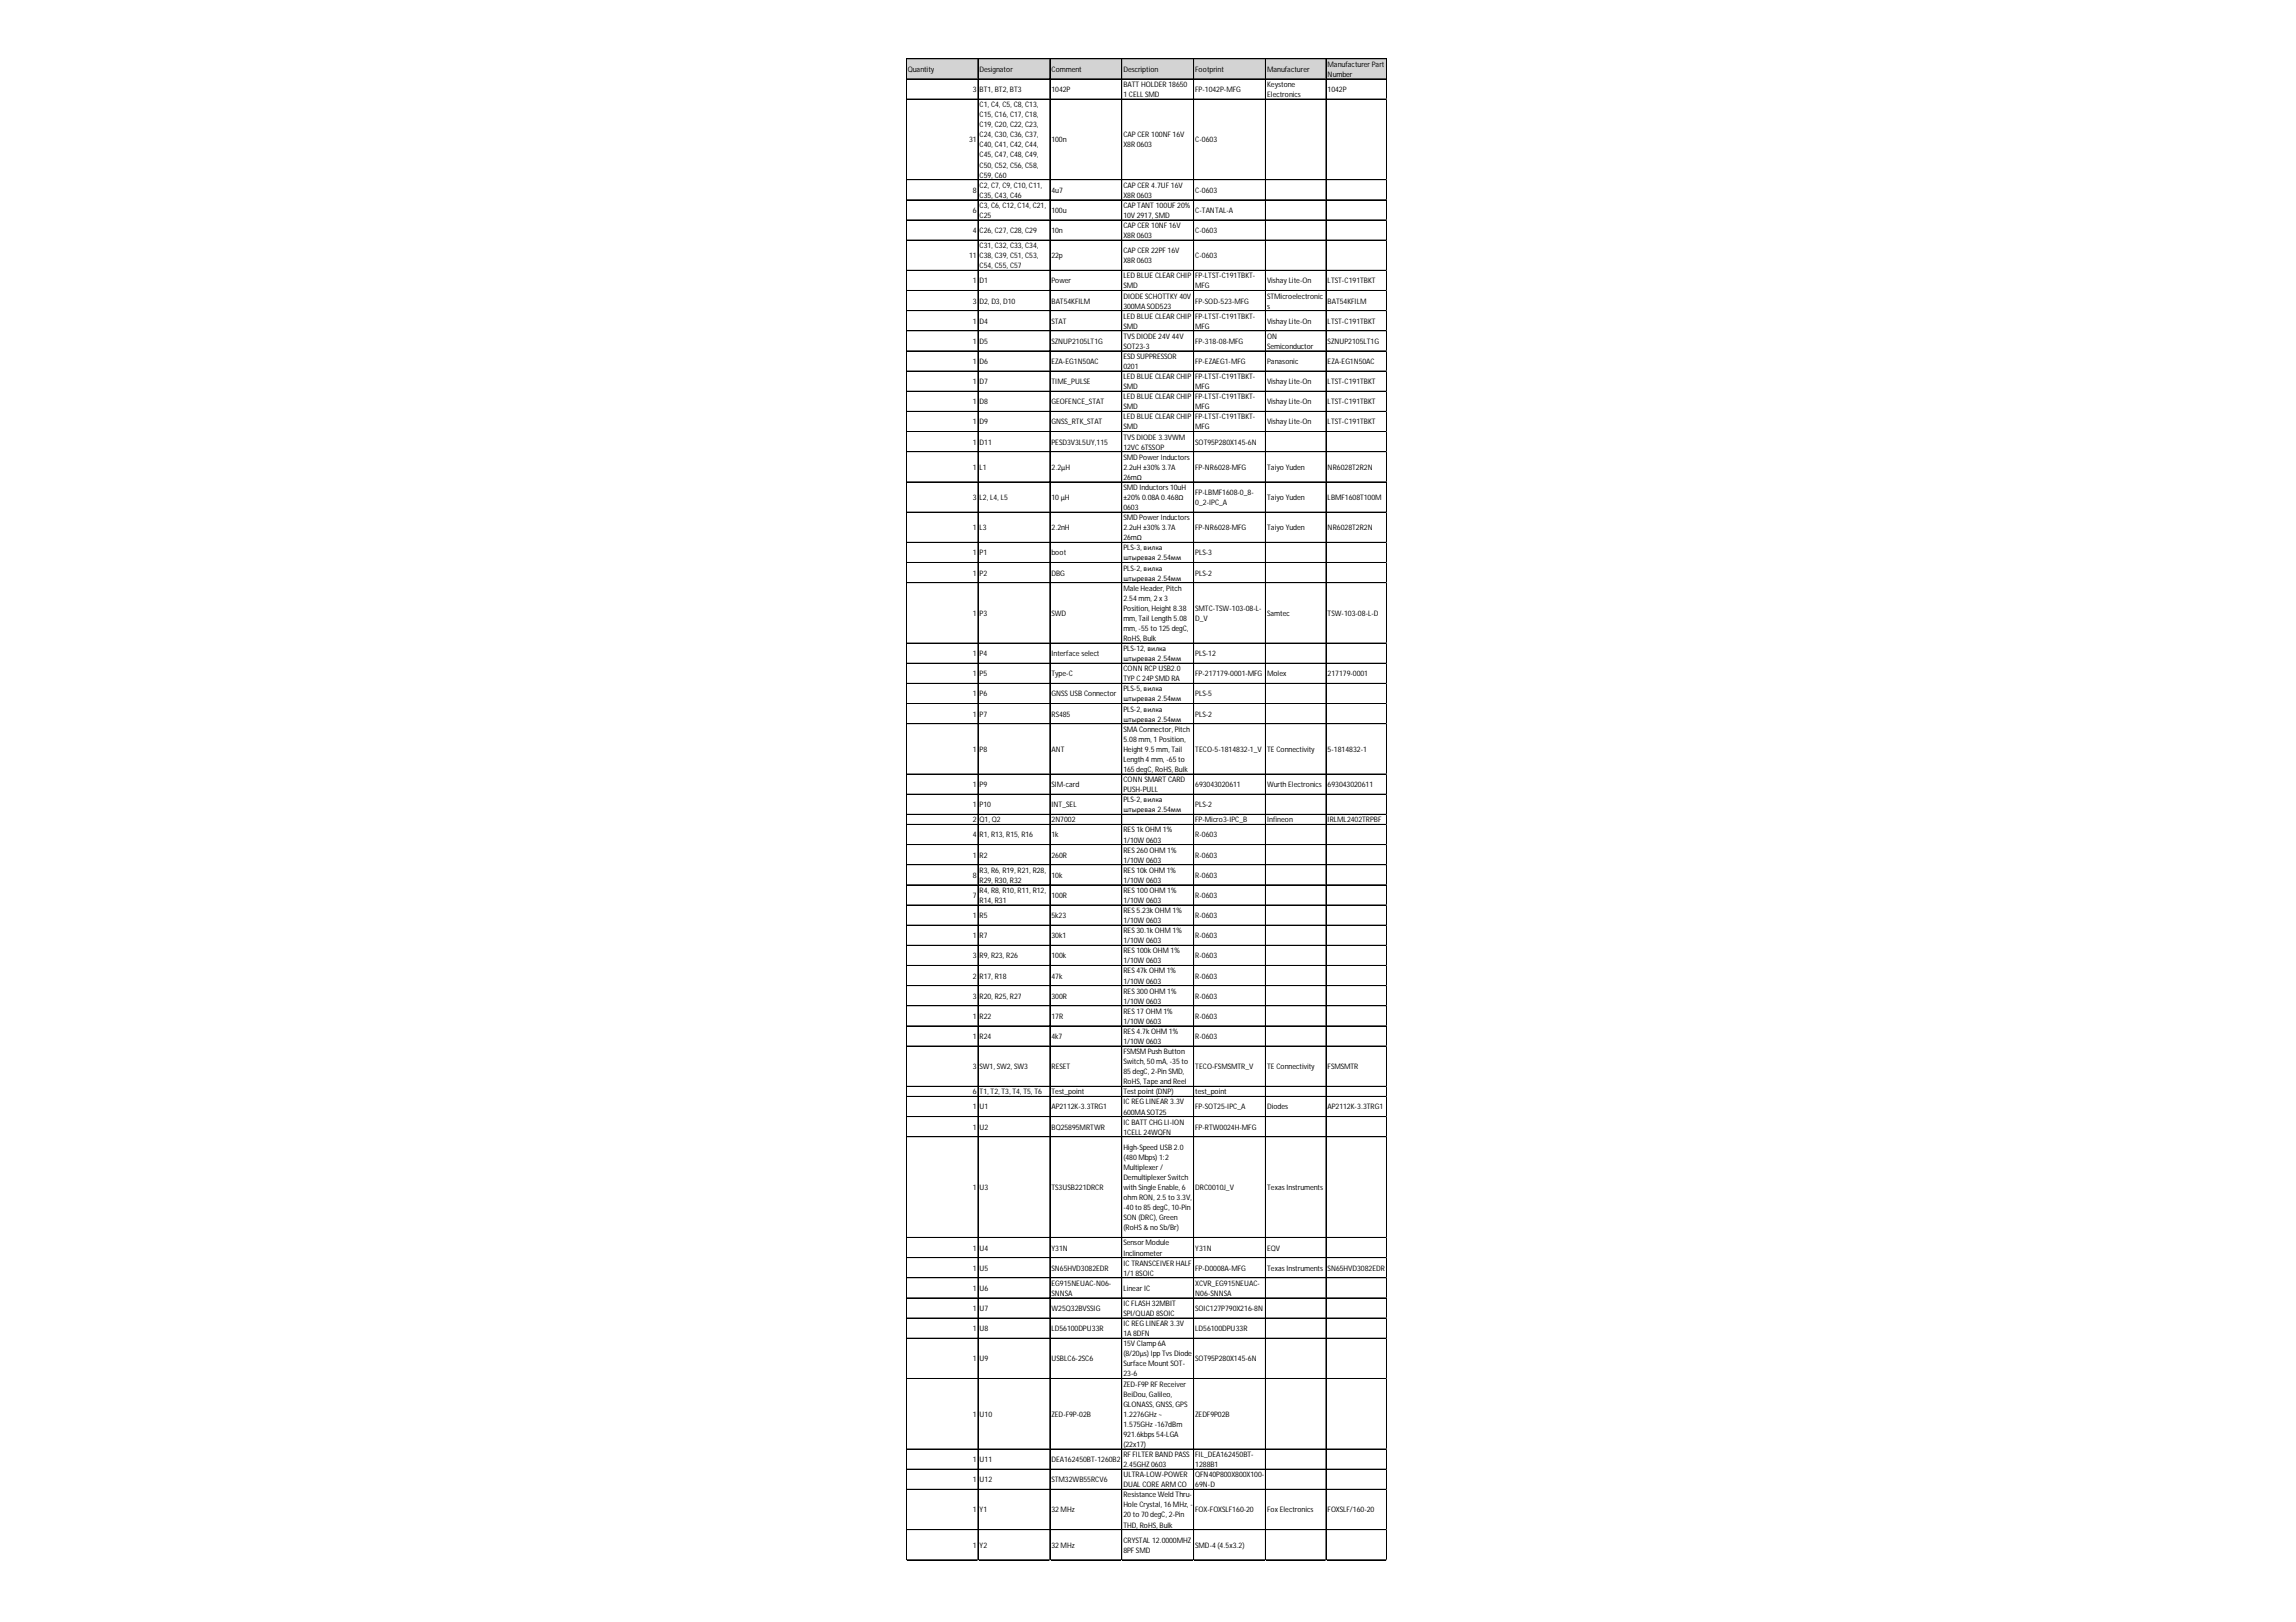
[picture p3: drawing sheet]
<svg xmlns="http://www.w3.org/2000/svg" width="297mm" height="210mm" viewBox="0 0 297 210" stroke-linecap="round" stroke-linejoin="round" font-family="sans-serif">
<defs><g id="words">
<g font-size="1">
<text x="117.4" y="9.3">Quantity</text>
<text x="125.9" y="11.9">3</text>
<text x="126.7" y="9.3">Designator</text>
<text x="126.7" y="11.9">BT1, BT2, BT3</text>
<text x="136" y="9.3">Comment</text>
<text x="136" y="11.9">1042P</text>
<text x="145.3" y="9.3">Description</text>
<text x="145.3" y="11.3">BATT HOLDER 18650</text>
<text x="154.6" y="9.3">Footprint</text>
<text x="154.6" y="11.9">FP-1042P-MFG</text>
<text x="163.9" y="9.3">Manufacturer</text>
<text x="163.9" y="11.3">Keystone</text>
<text x="171.8" y="8.6">Manufacturer Part</text>
<text x="171.8" y="9.9">Number</text>
<text x="171.8" y="11.9">1042P</text>
<text x="126.7" y="13.9">C1, C4, C5, C8, C13,</text>
<text x="126.7" y="15.2">C15, C16, C17, C18,</text>
<text x="126.7" y="16.5">C19, C20, C22, C23,</text>
<text x="126.7" y="17.8">C24, C30, C36, C37,</text>
<text x="145.3" y="12.6">1 CELL SMD</text>
<text x="145.3" y="17.8">CAP CER 100NF 16V</text>
<text x="163.9" y="12.6">Electronics</text>
<text x="125.4" y="18.4">31</text>
<text x="126.7" y="19.1">C40, C41, C42, C44,</text>
<text x="126.7" y="20.4">C45, C47, C48, C49,</text>
<text x="126.7" y="21.7">C50, C52, C56, C58,</text>
<text x="126.7" y="23">C59, C60</text>
<text x="136" y="18.4">100n</text>
<text x="145.3" y="19.1">X8R 0603</text>
<text x="154.6" y="18.4">C-0603</text>
<text x="125.9" y="24.9">8</text>
<text x="125.9" y="27.5">6</text>
<text x="126.7" y="24.3">C2, C7, C9, C10, C11,</text>
<text x="126.7" y="25.6">C35, C43, C46</text>
<text x="126.7" y="26.9">C3, C6, C12, C14, C21,</text>
<text x="126.7" y="28.2">C25</text>
<text x="136" y="24.9">4u7</text>
<text x="136" y="27.5">100u</text>
<text x="145.3" y="24.3">CAP CER 4.7UF 16V</text>
<text x="145.3" y="25.6">X8R 0603</text>
<text x="145.3" y="26.9">CAP TANT 100UF 20%</text>
<text x="145.3" y="28.2">10V 2917, SMD</text>
<text x="145.3" y="29.5">CAP CER 10NF 16V</text>
<text x="154.6" y="24.9">C-0603</text>
<text x="154.6" y="27.5">C-TANTAL-A</text>
<text x="125.4" y="33.4">11</text>
<text x="125.9" y="30.2">4</text>
<text x="126.7" y="30.2">C26, C27, C28, C29</text>
<text x="126.7" y="32.1">C31, C32, C33, C34,</text>
<text x="126.7" y="33.4">C38, C39, C51, C53,</text>
<text x="126.7" y="34.7">C54, C55, C57</text>
<text x="136" y="30.2">10n</text>
<text x="136" y="33.4">22p</text>
<text x="145.3" y="30.8">X8R 0603</text>
<text x="145.3" y="32.8">CAP CER 22PF 16V</text>
<text x="145.3" y="34.1">X8R 0603</text>
<text x="154.6" y="30.2">C-0603</text>
<text x="154.6" y="33.4">C-0603</text>
<text x="125.9" y="36.7">1</text>
<text x="125.9" y="39.3">3</text>
<text x="125.9" y="41.9">1</text>
<text x="126.7" y="36.7">D1</text>
<text x="126.7" y="39.3">D2, D3, D10</text>
<text x="126.7" y="41.9">D4</text>
<text x="136" y="36.7">Power</text>
<text x="136" y="39.3">BAT54KFILM</text>
<text x="136" y="41.9">STAT</text>
<text x="145.3" y="36">LED BLUE CLEAR CHIP</text>
<text x="145.3" y="37.3">SMD</text>
<text x="145.3" y="38.6">DIODE SCHOTTKY 40V</text>
<text x="145.3" y="39.9">300MA SOD523</text>
<text x="145.3" y="41.2">LED BLUE CLEAR CHIP</text>
<text x="154.6" y="36">FP-LTST-C191TBKT-</text>
<text x="154.6" y="37.3">MFG</text>
<text x="154.6" y="39.3">FP-SOD-523-MFG</text>
<text x="154.6" y="41.2">FP-LTST-C191TBKT-</text>
<text x="163.9" y="36.7">Vishay Lite-On</text>
<text x="163.9" y="38.6">STMicroelectronic</text>
<text x="163.9" y="39.9">s</text>
<text x="163.9" y="41.9">Vishay Lite-On</text>
<text x="171.8" y="36.7">LTST-C191TBKT</text>
<text x="171.8" y="39.3">BAT54KFILM</text>
<text x="171.8" y="41.9">LTST-C191TBKT</text>
<text x="125.9" y="44.5">1</text>
<text x="125.9" y="47.1">1</text>
<text x="126.7" y="44.5">D5</text>
<text x="126.7" y="47.1">D6</text>
<text x="136" y="44.5">SZNUP2105LT1G</text>
<text x="136" y="47.1">EZA-EG1N50AC</text>
<text x="145.3" y="42.5">SMD</text>
<text x="145.3" y="43.8">TVS DIODE 24V 44V</text>
<text x="145.3" y="45.1">SOT23-3</text>
<text x="145.3" y="46.5">ESD SUPPRESSOR</text>
<text x="145.3" y="47.8">0201</text>
<text x="154.6" y="42.5">MFG</text>
<text x="154.6" y="44.5">FP-318-08-MFG</text>
<text x="154.6" y="47.1">FP-EZAEG1-MFG</text>
<text x="163.9" y="43.8">ON</text>
<text x="163.9" y="45.1">Semiconductor</text>
<text x="163.9" y="47.1">Panasonic</text>
<text x="171.8" y="44.5">SZNUP2105LT1G</text>
<text x="171.8" y="47.1">EZA-EG1N50AC</text>
<text x="125.9" y="49.7">1</text>
<text x="125.9" y="52.3">1</text>
<text x="126.7" y="49.7">D7</text>
<text x="126.7" y="52.3">D8</text>
<text x="136" y="49.7">TIME_PULSE</text>
<text x="136" y="52.3">GEOFENCE_STAT</text>
<text x="145.3" y="49.1">LED BLUE CLEAR CHIP</text>
<text x="145.3" y="50.4">SMD</text>
<text x="145.3" y="51.7">LED BLUE CLEAR CHIP</text>
<text x="145.3" y="53">SMD</text>
<text x="154.6" y="49.1">FP-LTST-C191TBKT-</text>
<text x="154.6" y="50.4">MFG</text>
<text x="154.6" y="51.7">FP-LTST-C191TBKT-</text>
<text x="154.6" y="53">MFG</text>
<text x="163.9" y="49.7">Vishay Lite-On</text>
<text x="163.9" y="52.3">Vishay Lite-On</text>
<text x="171.8" y="49.7">LTST-C191TBKT</text>
<text x="171.8" y="52.3">LTST-C191TBKT</text>
<text x="125.9" y="54.9">1</text>
<text x="125.9" y="57.5">1</text>
<text x="126.7" y="54.9">D9</text>
<text x="126.7" y="57.5">D11</text>
<text x="136" y="54.9">GNSS_RTK_STAT</text>
<text x="136" y="57.5">PESD3V3L5UY,115</text>
<text x="145.3" y="54.3">LED BLUE CLEAR CHIP</text>
<text x="145.3" y="55.6">SMD</text>
<text x="145.3" y="56.9">TVS DIODE 3.3VWM</text>
<text x="145.3" y="58.2">12VC 6TSSOP</text>
<text x="145.3" y="59.5">SMD Power Inductors</text>
<text x="154.6" y="54.3">FP-LTST-C191TBKT-</text>
<text x="154.6" y="55.6">MFG</text>
<text x="154.6" y="57.5">SOT95P280X145-6N</text>
<text x="163.9" y="54.9">Vishay Lite-On</text>
<text x="171.8" y="54.9">LTST-C191TBKT</text>
<text x="125.9" y="60.8">1</text>
<text x="125.9" y="64.7">3</text>
<text x="126.7" y="60.8">L1</text>
<text x="126.7" y="64.7">L2, L4, L5</text>
<text x="136" y="60.8">2.2μH</text>
<text x="136" y="64.7">10 µH</text>
<text x="145.3" y="60.8">2.2uH ±30% 3.7A</text>
<text x="145.3" y="62.1">26mΩ</text>
<text x="145.3" y="63.4">SMD Inductors 10uH</text>
<text x="145.3" y="64.7">±20% 0.08A 0.468Ω</text>
<text x="154.6" y="60.8">FP-NR6028-MFG</text>
<text x="154.6" y="64.1">FP-LBMF1608-0_8-</text>
<text x="154.6" y="65.4">0_2-IPC_A</text>
<text x="163.9" y="60.8">Taiyo Yuden</text>
<text x="163.9" y="64.7">Taiyo Yuden</text>
<text x="171.8" y="60.8">NR6028T2R2N</text>
<text x="171.8" y="64.7">LBMF1608T100M</text>
<text x="125.9" y="68.6">1</text>
<text x="125.9" y="71.9">1</text>
<text x="126.7" y="68.6">L3</text>
<text x="126.7" y="71.9">P1</text>
<text x="136" y="68.6">2.2nH</text>
<text x="136" y="71.9">boot</text>
<text x="145.3" y="66">0603</text>
<text x="145.3" y="67.3">SMD Power Inductors</text>
<text x="145.3" y="68.6">2.2uH ±30% 3.7A</text>
<text x="145.3" y="69.9">26mΩ</text>
<text x="145.3" y="71.2">PLS-3, вилка</text>
<text x="154.6" y="68.6">FP-NR6028-MFG</text>
<text x="154.6" y="71.9">PLS-3</text>
<text x="163.9" y="68.6">Taiyo Yuden</text>
<text x="171.8" y="68.6">NR6028T2R2N</text>
<text x="125.9" y="74.5">1</text>
<text x="126.7" y="74.5">P2</text>
<text x="136" y="74.5">DBG</text>
<text x="145.3" y="72.5">штыревая 2.54мм</text>
<text x="145.3" y="73.8">PLS-2, вилка</text>
<text x="145.3" y="75.1">штыревая 2.54мм</text>
<text x="145.3" y="76.4">Male Header, Pitch</text>
<text x="145.3" y="77.7">2.54 mm, 2 x 3</text>
<text x="154.6" y="74.5">PLS-2</text>
<text x="125.9" y="79.7">1</text>
<text x="126.7" y="79.7">P3</text>
<text x="136" y="79.7">SWD</text>
<text x="145.3" y="79">Position, Height 8.38</text>
<text x="145.3" y="80.3">mm, Tail Length 5.08</text>
<text x="145.3" y="81.7">mm, -55 to 125 degC,</text>
<text x="145.3" y="83">RoHS, Bulk</text>
<text x="154.6" y="79">SMTC-TSW-103-08-L-</text>
<text x="154.6" y="80.3">D_V</text>
<text x="163.9" y="79.7">Samtec</text>
<text x="171.8" y="79.7">TSW-103-08-L-D</text>
<text x="125.9" y="84.9">1</text>
<text x="125.9" y="87.5">1</text>
<text x="126.7" y="84.9">P4</text>
<text x="126.7" y="87.5">P5</text>
<text x="136" y="84.9">Interface select</text>
<text x="136" y="87.5">Type-C</text>
<text x="145.3" y="84.3">PLS-12, вилка</text>
<text x="145.3" y="85.6">штыревая 2.54мм</text>
<text x="145.3" y="86.9">CONN RCP USB2.0</text>
<text x="145.3" y="88.2">TYP C 24P SMD RA</text>
<text x="145.3" y="89.5">PLS-5, вилка</text>
<text x="154.6" y="84.9">PLS-12</text>
<text x="154.6" y="87.5">FP-217179-0001-MFG</text>
<text x="163.9" y="87.5">Molex</text>
<text x="171.8" y="87.5">217179-0001</text>
<text x="125.9" y="90.1">1</text>
<text x="125.9" y="92.7">1</text>
<text x="126.7" y="90.1">P6</text>
<text x="126.7" y="92.7">P7</text>
<text x="136" y="90.1">GNSS USB Connector</text>
<text x="136" y="92.7">RS485</text>
<text x="145.3" y="90.8">штыревая 2.54мм</text>
<text x="145.3" y="92.1">PLS-2, вилка</text>
<text x="145.3" y="93.4">штыревая 2.54мм</text>
<text x="145.3" y="94.7">SMA Connector, Pitch</text>
<text x="145.3" y="96">5.08 mm, 1 Position,</text>
<text x="154.6" y="90.1">PLS-5</text>
<text x="154.6" y="92.7">PLS-2</text>
<text x="125.9" y="97.3">1</text>
<text x="125.9" y="101.9">1</text>
<text x="126.7" y="97.3">P8</text>
<text x="126.7" y="101.9">P9</text>
<text x="136" y="97.3">ANT</text>
<text x="136" y="101.9">SIM-card</text>
<text x="145.3" y="97.3">Height 9.5 mm, Tail</text>
<text x="145.3" y="98.6">Length 4 mm, -65 to</text>
<text x="145.3" y="99.9">165 degC, RoHS, Bulk</text>
<text x="145.3" y="101.2">CONN SMART CARD</text>
<text x="154.6" y="97.3">TECO-5-1814832-1_V</text>
<text x="154.6" y="101.9">693043020611</text>
<text x="163.9" y="97.3">TE Connectivity</text>
<text x="163.9" y="101.9">Wurth Electronics</text>
<text x="171.8" y="97.3">5-1814832-1</text>
<text x="171.8" y="101.9">693043020611</text>
<text x="125.9" y="104.5">1</text>
<text x="125.9" y="106.4">2</text>
<text x="126.7" y="104.5">P10</text>
<text x="126.7" y="106.4">Q1, Q2</text>
<text x="136" y="104.5">INT_SEL</text>
<text x="136" y="106.4">2N7002</text>
<text x="145.3" y="102.5">PUSH-PULL</text>
<text x="145.3" y="103.8">PLS-2, вилка</text>
<text x="145.3" y="105.1">штыревая 2.54мм</text>
<text x="145.3" y="107.7">RES 1k OHM 1%</text>
<text x="154.6" y="104.5">PLS-2</text>
<text x="154.6" y="106.4">FP-Micro3-IPC_B</text>
<text x="163.9" y="106.4">Infineon</text>
<text x="171.8" y="106.4">IRLML2402TRPBF</text>
<text x="125.9" y="108.4">4</text>
<text x="125.9" y="111">1</text>
<text x="125.9" y="113.6">8</text>
<text x="126.7" y="108.4">R1, R13, R15, R16</text>
<text x="126.7" y="111">R2</text>
<text x="126.7" y="112.9">R3, R6, R19, R21, R28,</text>
<text x="136" y="108.4">1k</text>
<text x="136" y="111">260R</text>
<text x="136" y="113.6">10k</text>
<text x="145.3" y="109">1/10W 0603</text>
<text x="145.3" y="110.3">RES 260 OHM 1%</text>
<text x="145.3" y="111.6">1/10W 0603</text>
<text x="145.3" y="112.9">RES 10k OHM 1%</text>
<text x="154.6" y="108.4">R-0603</text>
<text x="154.6" y="111">R-0603</text>
<text x="154.6" y="113.6">R-0603</text>
<text x="125.9" y="116.2">7</text>
<text x="125.9" y="118.8">1</text>
<text x="126.7" y="114.2">R29, R30, R32</text>
<text x="126.7" y="115.5">R4, R8, R10, R11, R12,</text>
<text x="126.7" y="116.9">R14, R31</text>
<text x="126.7" y="118.8">R5</text>
<text x="136" y="116.2">100R</text>
<text x="136" y="118.8">5k23</text>
<text x="145.3" y="114.2">1/10W 0603</text>
<text x="145.3" y="115.5">RES 100 OHM 1%</text>
<text x="145.3" y="116.9">1/10W 0603</text>
<text x="145.3" y="118.2">RES 5.23k OHM 1%</text>
<text x="145.3" y="119.5">1/10W 0603</text>
<text x="154.6" y="116.2">R-0603</text>
<text x="154.6" y="118.8">R-0603</text>
<text x="125.9" y="121.4">1</text>
<text x="125.9" y="124">3</text>
<text x="126.7" y="121.4">R7</text>
<text x="126.7" y="124">R9, R23, R26</text>
<text x="136" y="121.4">30k1</text>
<text x="136" y="124">100k</text>
<text x="145.3" y="120.8">RES 30.1k OHM 1%</text>
<text x="145.3" y="122.1">1/10W 0603</text>
<text x="145.3" y="123.4">RES 100k OHM 1%</text>
<text x="145.3" y="124.7">1/10W 0603</text>
<text x="145.3" y="126">RES 47k OHM 1%</text>
<text x="154.6" y="121.4">R-0603</text>
<text x="154.6" y="124">R-0603</text>
<text x="125.9" y="126.6">2</text>
<text x="125.9" y="129.2">3</text>
<text x="125.9" y="131.8">1</text>
<text x="126.7" y="126.6">R17, R18</text>
<text x="126.7" y="129.2">R20, R25, R27</text>
<text x="126.7" y="131.8">R22</text>
<text x="136" y="126.6">47k</text>
<text x="136" y="129.2">300R</text>
<text x="136" y="131.8">17R</text>
<text x="145.3" y="127.3">1/10W 0603</text>
<text x="145.3" y="128.6">RES 300 OHM 1%</text>
<text x="145.3" y="129.9">1/10W 0603</text>
<text x="145.3" y="131.2">RES 17 OHM 1%</text>
<text x="154.6" y="126.6">R-0603</text>
<text x="154.6" y="129.2">R-0603</text>
<text x="154.6" y="131.8">R-0603</text>
<text x="125.9" y="134.5">1</text>
<text x="126.7" y="134.5">R24</text>
<text x="136" y="134.5">4k7</text>
<text x="145.3" y="132.5">1/10W 0603</text>
<text x="145.3" y="133.8">RES 4.7k OHM 1%</text>
<text x="145.3" y="135.1">1/10W 0603</text>
<text x="145.3" y="136.4">FSMSM Push Button</text>
<text x="145.3" y="137.7">Switch, 50 mA, -35 to</text>
<text x="154.6" y="134.5">R-0603</text>
<text x="125.9" y="138.4">3</text>
<text x="125.9" y="141.6">6</text>
<text x="125.9" y="143.6">1</text>
<text x="126.7" y="138.4">SW1, SW2, SW3</text>
<text x="126.7" y="141.6">T1, T2, T3, T4, T5, T6</text>
<text x="126.7" y="143.6">U1</text>
<text x="136" y="138.4">RESET</text>
<text x="136" y="141.6">Test_point</text>
<text x="136" y="143.6">AP2112K-3.3TRG1</text>
<text x="145.3" y="139">85 degC, 2-Pin SMD,</text>
<text x="145.3" y="140.3">RoHS, Tape and Reel</text>
<text x="145.3" y="141.6">Test point (DNP)</text>
<text x="145.3" y="142.9">IC REG LINEAR 3.3V</text>
<text x="154.6" y="138.4">TECO-FSMSMTR_V</text>
<text x="154.6" y="141.6">test_point</text>
<text x="154.6" y="143.6">FP-SOT25-IPC_A</text>
<text x="163.9" y="138.4">TE Connectivity</text>
<text x="163.9" y="143.6">Diodes</text>
<text x="171.8" y="138.4">FSMSMTR</text>
<text x="171.8" y="143.6">AP2112K-3.3TRG1</text>
<text x="125.9" y="146.2">1</text>
<text x="126.7" y="146.2">U2</text>
<text x="136" y="146.2">BQ25895MRTWR</text>
<text x="145.3" y="144.2">600MA SOT25</text>
<text x="145.3" y="145.5">IC BATT CHG LI-ION</text>
<text x="145.3" y="146.8">1CELL 24WQFN</text>
<text x="145.3" y="148.8">High-Speed USB 2.0</text>
<text x="154.6" y="146.2">FP-RTW0024H-MFG</text>
<text x="125.9" y="154">1</text>
<text x="126.7" y="154">U3</text>
<text x="136" y="154">TS3USB221DRCR</text>
<text x="145.3" y="150.1">(480 Mbps) 1:2</text>
<text x="145.3" y="151.4">Multiplexer /</text>
<text x="145.3" y="152.7">Demultiplexer Switch</text>
<text x="145.3" y="154">with Single Enable, 6</text>
<text x="145.3" y="155.3">ohm RON, 2.5 to 3.3V,</text>
<text x="154.6" y="154">DRC0010J_V</text>
<text x="163.9" y="154">Texas Instruments</text>
<text x="125.9" y="161.8">1</text>
<text x="126.7" y="161.8">U4</text>
<text x="136" y="161.8">Y31N</text>
<text x="145.3" y="156.6">-40 to 85 degC, 10-Pin</text>
<text x="145.3" y="157.9">SON (DRC), Green</text>
<text x="145.3" y="159.2">(RoHS &amp; no Sb/Br)</text>
<text x="145.3" y="161.2">Sensor Module</text>
<text x="154.6" y="161.8">Y31N</text>
<text x="163.9" y="161.8">EQV</text>
<text x="125.9" y="164.4">1</text>
<text x="125.9" y="167">1</text>
<text x="126.7" y="164.4">U5</text>
<text x="126.7" y="167">U6</text>
<text x="136" y="164.4">SN65HVD3082EDR</text>
<text x="136" y="166.4">EG915NEUAC-N06-</text>
<text x="136" y="167.7">SNNSA</text>
<text x="145.3" y="162.5">Inclinometer</text>
<text x="145.3" y="163.8">IC TRANSCEIVER HALF</text>
<text x="145.3" y="165.1">1/1 8SOIC</text>
<text x="145.3" y="167">Linear IC</text>
<text x="154.6" y="164.4">FP-D0008A-MFG</text>
<text x="154.6" y="166.4">XCVR_EG915NEUAC-</text>
<text x="154.6" y="167.7">N06-SNNSA</text>
<text x="163.9" y="164.4">Texas Instruments</text>
<text x="171.8" y="164.4">SN65HVD3082EDR</text>
<text x="125.9" y="169.7">1</text>
<text x="125.9" y="172.3">1</text>
<text x="126.7" y="169.7">U7</text>
<text x="126.7" y="172.3">U8</text>
<text x="136" y="169.7">W25Q32BVSSIG</text>
<text x="136" y="172.3">LD56100DPU33R</text>
<text x="145.3" y="169">IC FLASH 32MBIT</text>
<text x="145.3" y="170.3">SPI/QUAD 8SOIC</text>
<text x="145.3" y="171.6">IC REG LINEAR 3.3V</text>
<text x="145.3" y="172.9">1A 8DFN</text>
<text x="154.6" y="169.7">SOIC127P790X216-8N</text>
<text x="154.6" y="172.3">LD56100DPU33R</text>
<text x="125.9" y="176.2">1</text>
<text x="126.7" y="176.2">U9</text>
<text x="136" y="176.2">USBLC6-2SC6</text>
<text x="145.3" y="174.2">15V Clamp 6A</text>
<text x="145.3" y="175.5">(8/20µs) Ipp Tvs Diode</text>
<text x="145.3" y="176.8">Surface Mount SOT-</text>
<text x="145.3" y="178.1">23-6</text>
<text x="145.3" y="179.4">ZED-F9P RF Receiver</text>
<text x="154.6" y="176.2">SOT95P280X145-6N</text>
<text x="125.9" y="183.3">1</text>
<text x="126.7" y="183.3">U10</text>
<text x="136" y="183.3">ZED-F9P-02B</text>
<text x="145.3" y="180.7">BeiDou, Galileo,</text>
<text x="145.3" y="182">GLONASS, GNSS, GPS</text>
<text x="145.3" y="183.3">1.2276GHz ~</text>
<text x="145.3" y="184.6">1.575GHz -167dBm</text>
<text x="145.3" y="185.9">921.6kbps 54-LGA</text>
<text x="154.6" y="183.3">ZEDF9P02B</text>
<text x="125.9" y="189.2">1</text>
<text x="125.9" y="191.8">1</text>
<text x="126.7" y="189.2">U11</text>
<text x="126.7" y="191.8">U12</text>
<text x="136" y="189.2">DEA162450BT-1260B2</text>
<text x="136" y="191.8">STM32WB55RCV6</text>
<text x="145.3" y="187.3">(22x17)</text>
<text x="145.3" y="188.6">RF FILTER BAND PASS</text>
<text x="145.3" y="189.9">2.45GHZ 0603</text>
<text x="145.3" y="191.2">ULTRA-LOW-POWER</text>
<text x="154.6" y="188.6">FIL_DEA162450BT-</text>
<text x="154.6" y="189.9">1288B1</text>
<text x="154.6" y="191.2">QFN40P800X800X100-</text>
<text x="125.9" y="195.7">1</text>
<text x="126.7" y="195.7">Y1</text>
<text x="136" y="195.7">32 MHz</text>
<text x="145.3" y="192.5">DUAL CORE ARM CO</text>
<text x="145.3" y="193.8">Resistance Weld Thru-</text>
<text x="145.3" y="195.1">Hole Crystal, 16 MHz, -</text>
<text x="145.3" y="196.4">20 to 70 degC, 2-Pin</text>
<text x="145.3" y="197.7">THD, RoHS, Bulk</text>
<text x="154.6" y="192.5">69N-D</text>
<text x="154.6" y="195.7">FOX-FOXSLF160-20</text>
<text x="163.9" y="195.7">Fox Electronics</text>
<text x="171.8" y="195.7">FOXSLF/160-20</text>
<text x="125.9" y="200.3">1</text>
<text x="126.7" y="200.3">Y2</text>
<text x="136" y="200.3">32 MHz</text>
<text x="145.3" y="199.6">CRYSTAL 12.0000MHZ</text>
<text x="145.3" y="200.9">8PF SMD</text>
<text x="154.6" y="200.3">SMD-4 (4.5x3.2)</text>
</g>
</g></defs>
<path d="M117.2 7.6h62.3v2.7h-62.3z" fill="#d3d3d3"/>
<g fill="none" stroke="#000" stroke-width=".13">
<path d="M117.2 7.6v194.3M117.3 7.6h62.1M117.3 10.2h62.1M117.3 12.8h62.1M126.5 7.7v194.2M135.8 7.7v194.2M145.1 7.7v194.2M154.4 7.7v194.2M163.7 7.7v194.2M171.5 7.7v194.2M171.6 7.7v194.2M179.4 7.7v194.2"/>
<path d="M117.3 23.2h62.1M117.3 23.3h62.1M117.3 25.9h62.1M117.3 28.5h62.1M117.3 31.1h62.1M117.3 35h62.1M117.3 37.6h62.1M117.3 40.2h62.1M117.3 42.8h62.1M117.3 45.4h62.1M117.3 48h62.1M117.3 50.6h62.1"/>
<path d="M117.3 50.7h62.1M117.3 53.2h62.1M117.3 53.3h62.1M117.3 55.8h62.1M117.3 58.4h62.1M117.3 58.5h62.1M117.3 62.4h62.1M117.3 66.3h62.1M117.3 70.2h62.1M117.3 72.8h62.1M117.3 75.4h62.1M117.3 83.2h62.1"/>
<path d="M117.3 85.8h62.1M117.3 88.4h62.1M117.3 88.5h62.1M117.3 91h62.1M117.3 91.1h62.1M117.3 93.6h62.1M117.3 93.7h62.1M117.3 100.2h62.1M117.3 102.8h62.1M117.3 105.4h62.1M117.3 106.7h62.1M117.3 109.3h62.1"/>
<path d="M117.3 111.9h62.1M117.3 114.5h62.1M117.3 117.1h62.1M117.3 119.7h62.1M117.3 122.3h62.1M117.3 122.4h62.1M117.3 124.9h62.1M117.3 125h62.1M117.3 127.5h62.1M117.3 130.2h62.1M117.3 132.8h62.1M117.3 135.4h62.1"/>
<path d="M117.3 140.6h62.1M117.3 141.9h62.1M117.3 144.5h62.1M117.3 147.1h62.1M117.3 160.1h62.1M117.3 160.2h62.1M117.3 162.7h62.1M117.3 162.8h62.1M117.3 165.4h62.1M117.3 168h62.1M117.3 170.6h62.1M117.3 173.2h62.1"/>
<path d="M117.3 178.4h62.1M117.3 187.5h62.1M117.3 190.1h62.1M117.3 190.2h62.1M117.3 192.7h62.1M117.3 192.8h62.1M117.3 197.9h62.1M117.3 198h62.1M117.3 201.9h62.1"/>
</g>
<path d="M117.2 201.9v.1" fill="none" stroke="#e0e0e0" stroke-width=".13"/>
<path d="M117.2 201.9l.1 .1z" fill="#e0e0e0"/>
<path d="M126.5 201.9v.1" fill="none" stroke="#e0e0e0" stroke-width=".13"/>
<path d="M126.5 201.9l.1 .1z" fill="#e0e0e0"/>
<path d="M135.8 201.9v.1" fill="none" stroke="#e0e0e0" stroke-width=".13"/>
<path d="M135.8 201.9l.1 .1z" fill="#e0e0e0"/>
<path d="M145.1 201.9v.1" fill="none" stroke="#e0e0e0" stroke-width=".13"/>
<path d="M145.1 201.9l.1 .1z" fill="#e0e0e0"/>
<path d="M154.4 201.9v.1" fill="none" stroke="#e0e0e0" stroke-width=".13"/>
<path d="M154.4 201.9l.1 .1z" fill="#e0e0e0"/>
<path d="M163.7 201.9v.1" fill="none" stroke="#e0e0e0" stroke-width=".13"/>
<path d="M163.7 201.9l.1 .1z" fill="#e0e0e0"/>
<path d="M171.5 201.9v.1" fill="none" stroke="#e0e0e0" stroke-width=".13"/>
<path d="M171.5 201.9l.1 .1z" fill="#e0e0e0"/>
<path d="M179.4 201.9v.1" fill="none" stroke="#e0e0e0" stroke-width=".13"/>
<path d="M179.4 201.9v.1z" fill="#e0e0e0"/>
<path d="M179.4 12.8h.1" fill="none" stroke="#e0e0e0" stroke-width=".13"/>
<path d="M179.4 12.8l.1 .1z" fill="#e0e0e0"/>
<path d="M179.4 23.2h.1" fill="none" stroke="#e0e0e0" stroke-width=".13"/>
<path d="M179.4 23.2l.1 .1z" fill="#e0e0e0"/>
<path d="M179.4 25.9h.1" fill="none" stroke="#e0e0e0" stroke-width=".13"/>
<path d="M179.4 25.9h.1z" fill="#e0e0e0"/>
<path d="M179.4 28.5h.1" fill="none" stroke="#e0e0e0" stroke-width=".13"/>
<path d="M179.4 28.5h.1z" fill="#e0e0e0"/>
<path d="M179.4 31.1h.1" fill="none" stroke="#e0e0e0" stroke-width=".13"/>
<path d="M179.4 31.1h.1z" fill="#e0e0e0"/>
<path d="M179.4 35h.1" fill="none" stroke="#e0e0e0" stroke-width=".13"/>
<path d="M179.4 35h.1z" fill="#e0e0e0"/>
<path d="M179.4 37.6h.1" fill="none" stroke="#e0e0e0" stroke-width=".13"/>
<path d="M179.4 37.6h.1z" fill="#e0e0e0"/>
<path d="M179.4 40.2h.1" fill="none" stroke="#e0e0e0" stroke-width=".13"/>
<path d="M179.4 40.2l.1 .1z" fill="#e0e0e0"/>
<path d="M179.4 42.8h.1" fill="none" stroke="#e0e0e0" stroke-width=".13"/>
<path d="M179.4 42.8l.1 .1z" fill="#e0e0e0"/>
<path d="M179.4 45.4h.1" fill="none" stroke="#e0e0e0" stroke-width=".13"/>
<path d="M179.4 45.4l.1 .1z" fill="#e0e0e0"/>
<path d="M179.4 48h.1" fill="none" stroke="#e0e0e0" stroke-width=".13"/>
<path d="M179.4 48l.1 .1z" fill="#e0e0e0"/>
<path d="M179.4 50.6h.1" fill="none" stroke="#e0e0e0" stroke-width=".13"/>
<path d="M179.4 50.6l.1 .1z" fill="#e0e0e0"/>
<path d="M179.4 53.2h.1" fill="none" stroke="#e0e0e0" stroke-width=".13"/>
<path d="M179.4 53.2l.1 .1z" fill="#e0e0e0"/>
<path d="M179.4 55.8h.1" fill="none" stroke="#e0e0e0" stroke-width=".13"/>
<path d="M179.4 55.8l.1 .1z" fill="#e0e0e0"/>
<path d="M179.4 58.4h.1" fill="none" stroke="#e0e0e0" stroke-width=".13"/>
<path d="M179.4 58.4l.1 .1z" fill="#e0e0e0"/>
<path d="M179.4 62.4h.1" fill="none" stroke="#e0e0e0" stroke-width=".13"/>
<path d="M179.4 62.4h.1z" fill="#e0e0e0"/>
<path d="M179.4 66.3h.1" fill="none" stroke="#e0e0e0" stroke-width=".13"/>
<path d="M179.4 66.3h.1z" fill="#e0e0e0"/>
<path d="M179.4 70.2h.1" fill="none" stroke="#e0e0e0" stroke-width=".13"/>
<path d="M179.4 70.2h.1z" fill="#e0e0e0"/>
<path d="M179.4 72.8h.1" fill="none" stroke="#e0e0e0" stroke-width=".13"/>
<path d="M179.4 72.8h.1z" fill="#e0e0e0"/>
<path d="M179.4 75.4h.1" fill="none" stroke="#e0e0e0" stroke-width=".13"/>
<path d="M179.4 75.4l.1 .1z" fill="#e0e0e0"/>
<path d="M179.4 83.2h.1" fill="none" stroke="#e0e0e0" stroke-width=".13"/>
<path d="M179.4 83.2l.1 .1z" fill="#e0e0e0"/>
<path d="M179.4 85.8h.1" fill="none" stroke="#e0e0e0" stroke-width=".13"/>
<path d="M179.4 85.8l.1 .1z" fill="#e0e0e0"/>
<path d="M179.4 88.4h.1" fill="none" stroke="#e0e0e0" stroke-width=".13"/>
<path d="M179.4 88.4l.1 .1z" fill="#e0e0e0"/>
<path d="M179.4 91h.1" fill="none" stroke="#e0e0e0" stroke-width=".13"/>
<path d="M179.4 91l.1 .1z" fill="#e0e0e0"/>
<path d="M179.4 93.6h.1" fill="none" stroke="#e0e0e0" stroke-width=".13"/>
<path d="M179.4 93.6l.1 .1z" fill="#e0e0e0"/>
<path d="M179.4 100.2h.1" fill="none" stroke="#e0e0e0" stroke-width=".13"/>
<path d="M179.4 100.2h.1z" fill="#e0e0e0"/>
<path d="M179.4 102.8h.1" fill="none" stroke="#e0e0e0" stroke-width=".13"/>
<path d="M179.4 102.8h.1z" fill="#e0e0e0"/>
<path d="M179.4 105.4h.1" fill="none" stroke="#e0e0e0" stroke-width=".13"/>
<path d="M179.4 105.4h.1z" fill="#e0e0e0"/>
<path d="M179.4 106.7h.1" fill="none" stroke="#e0e0e0" stroke-width=".13"/>
<path d="M179.4 106.7h.1z" fill="#e0e0e0"/>
<path d="M179.4 109.3h.1" fill="none" stroke="#e0e0e0" stroke-width=".13"/>
<path d="M179.4 109.3h.1z" fill="#e0e0e0"/>
<path d="M179.4 111.9h.1" fill="none" stroke="#e0e0e0" stroke-width=".13"/>
<path d="M179.4 111.9l.1 .1z" fill="#e0e0e0"/>
<path d="M179.4 114.5h.1" fill="none" stroke="#e0e0e0" stroke-width=".13"/>
<path d="M179.4 114.5l.1 .1z" fill="#e0e0e0"/>
<path d="M179.4 117.1h.1" fill="none" stroke="#e0e0e0" stroke-width=".13"/>
<path d="M179.4 117.1l.1 .1z" fill="#e0e0e0"/>
<path d="M179.4 119.7h.1" fill="none" stroke="#e0e0e0" stroke-width=".13"/>
<path d="M179.4 119.7l.1 .1z" fill="#e0e0e0"/>
<path d="M179.4 122.3h.1" fill="none" stroke="#e0e0e0" stroke-width=".13"/>
<path d="M179.4 122.3l.1 .1z" fill="#e0e0e0"/>
<path d="M179.4 124.9h.1" fill="none" stroke="#e0e0e0" stroke-width=".13"/>
<path d="M179.4 124.9l.1 .1z" fill="#e0e0e0"/>
<path d="M179.4 127.5h.1" fill="none" stroke="#e0e0e0" stroke-width=".13"/>
<path d="M179.4 127.5l.1 .1z" fill="#e0e0e0"/>
<path d="M179.4 130.2h.1" fill="none" stroke="#e0e0e0" stroke-width=".13"/>
<path d="M179.4 130.2h.1z" fill="#e0e0e0"/>
<path d="M179.4 132.8h.1" fill="none" stroke="#e0e0e0" stroke-width=".13"/>
<path d="M179.4 132.8h.1z" fill="#e0e0e0"/>
<path d="M179.4 135.4h.1" fill="none" stroke="#e0e0e0" stroke-width=".13"/>
<path d="M179.4 135.4h.1z" fill="#e0e0e0"/>
<path d="M179.4 140.6h.1" fill="none" stroke="#e0e0e0" stroke-width=".13"/>
<path d="M179.4 140.6h.1z" fill="#e0e0e0"/>
<path d="M179.4 141.9h.1" fill="none" stroke="#e0e0e0" stroke-width=".13"/>
<path d="M179.4 141.9h.1z" fill="#e0e0e0"/>
<path d="M179.4 144.5h.1" fill="none" stroke="#e0e0e0" stroke-width=".13"/>
<path d="M179.4 144.5h.1z" fill="#e0e0e0"/>
<path d="M179.4 147.1h.1" fill="none" stroke="#e0e0e0" stroke-width=".13"/>
<path d="M179.4 147.1l.1 .1z" fill="#e0e0e0"/>
<path d="M179.4 160.1h.1" fill="none" stroke="#e0e0e0" stroke-width=".13"/>
<path d="M179.4 160.1l.1 .1z" fill="#e0e0e0"/>
<path d="M179.4 162.7h.1" fill="none" stroke="#e0e0e0" stroke-width=".13"/>
<path d="M179.4 162.7l.1 .1z" fill="#e0e0e0"/>
<path d="M179.4 165.4h.1" fill="none" stroke="#e0e0e0" stroke-width=".13"/>
<path d="M179.4 165.4h.1z" fill="#e0e0e0"/>
<path d="M179.4 168h.1" fill="none" stroke="#e0e0e0" stroke-width=".13"/>
<path d="M179.4 168h.1z" fill="#e0e0e0"/>
<path d="M179.4 170.6h.1" fill="none" stroke="#e0e0e0" stroke-width=".13"/>
<path d="M179.4 170.6h.1z" fill="#e0e0e0"/>
<path d="M179.4 173.2h.1" fill="none" stroke="#e0e0e0" stroke-width=".13"/>
<path d="M179.4 173.2h.1z" fill="#e0e0e0"/>
<path d="M179.4 178.4h.1" fill="none" stroke="#e0e0e0" stroke-width=".13"/>
<path d="M179.4 178.4h.1z" fill="#e0e0e0"/>
<path d="M179.4 187.5h.1" fill="none" stroke="#e0e0e0" stroke-width=".13"/>
<path d="M179.4 187.5l.1 .1z" fill="#e0e0e0"/>
<path d="M179.4 190.1h.1" fill="none" stroke="#e0e0e0" stroke-width=".13"/>
<path d="M179.4 190.1l.1 .1z" fill="#e0e0e0"/>
<path d="M179.4 192.7h.1" fill="none" stroke="#e0e0e0" stroke-width=".13"/>
<path d="M179.4 192.7l.1 .1z" fill="#e0e0e0"/>
<path d="M179.4 197.9h.1" fill="none" stroke="#e0e0e0" stroke-width=".13"/>
<path d="M179.4 197.9l.1 .1z" fill="#e0e0e0"/>
<path d="M179.4 201.9h.1" fill="none" stroke="#e0e0e0" stroke-width=".13"/>
<path d="M179.4 201.9h.1z" fill="#e0e0e0"/>
<use href="#words"/>
</svg>
